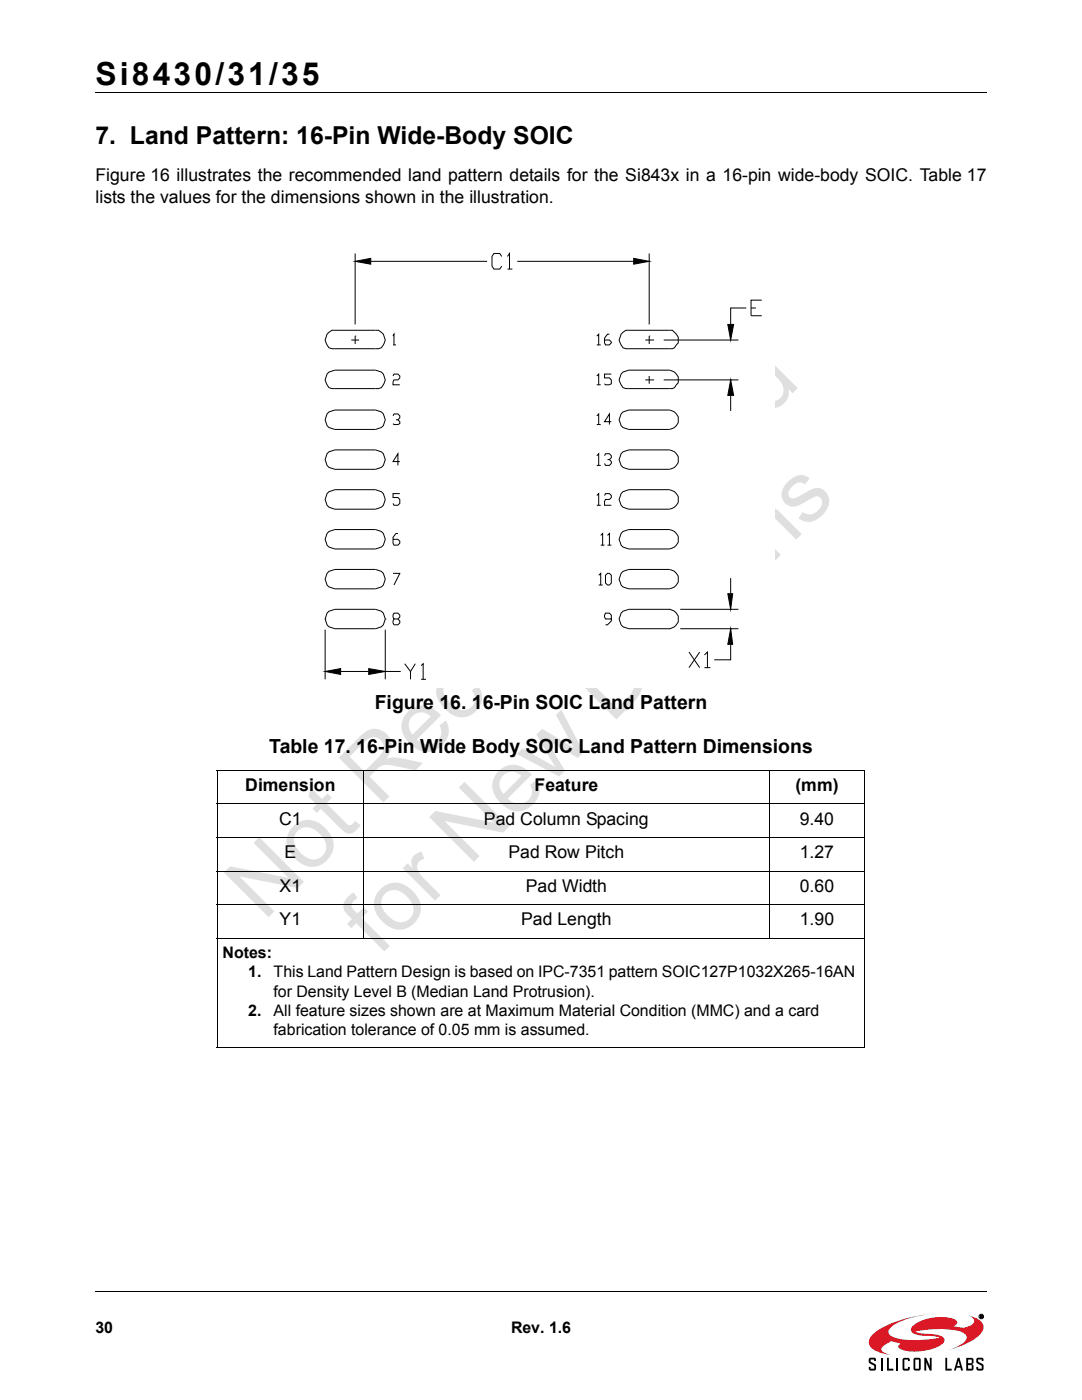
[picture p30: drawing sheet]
<svg xmlns="http://www.w3.org/2000/svg" width="216mm" height="279mm" viewBox="0 0 216 279" stroke-linecap="round" stroke-linejoin="round" font-family="sans-serif">
<defs><g id="words">
<g font-size="17.6" fill="#dfdfdf">
<text x="52.7" y="184" transform="rotate(-45 52.7 184)">Not Recommended</text>
<text x="75.6" y="191" transform="rotate(-45 75.6 191)">for New Designs</text>
</g>
<text font-size="6.3" x="19" y="16.9">Si8430/31/35</text>
<text font-size="4.9" x="19" y="28.7">7. Land Pattern: 16-Pin Wide-Body SOIC</text>
<g font-size="3.9">
<text x="74.8" y="141.5">Figure 16. 16-Pin SOIC Land Pattern</text>
<text x="53.7" y="150.3">Table 17. 16-Pin Wide Body SOIC Land Pattern Dimensions</text>
</g>
<g font-size="3.5">
<text x="19" y="36.2">Figure 16 illustrates the recommended land pattern details for the Si843x in a 16-pin wide-body SOIC. Table 17</text>
<text x="19.1" y="40.5">lists the values for the dimensions shown in the illustration.</text>
<text x="48.9" y="157.8">Dimension</text>
<text x="106.7" y="157.8">Feature</text>
<text x="158.7" y="157.8">(mm)</text>
<text x="55.7" y="164.6">C1</text>
<text x="96.6" y="164.6">Pad Column Spacing</text>
<text x="159.6" y="164.6">9.40</text>
<text x="56.8" y="171.2">E</text>
<text x="101.5" y="171.2">Pad Row Pitch</text>
<text x="159.6" y="171.2">1.27</text>
<text x="55.8" y="178">X1</text>
<text x="104.9" y="178">Pad Width</text>
<text x="159.6" y="178">0.60</text>
<text x="55.8" y="184.7">Y1</text>
<text x="104" y="184.7">Pad Length</text>
<text x="159.6" y="184.7">1.90</text>
</g>
<g font-size="3.2">
<text x="44.4" y="191.1">Notes:</text>
<text x="49.5" y="195">1.</text>
<text x="54.6" y="195">This Land Pattern Design is based on IPC-7351 pattern SOIC127P1032X265-16AN</text>
<text x="49.5" y="202.8">2.</text>
<text x="54.6" y="198.9">for Density Level B (Median Land Protrusion).</text>
<text x="54.6" y="202.8">All feature sizes shown are at Maximum Material Condition (MMC) and a card</text>
<text x="54.6" y="206.7">fabrication tolerance of 0.05 mm is assumed.</text>
<text x="19" y="266">30</text>
<text x="102" y="266">Rev. 1.6</text>
</g>
</g></defs>
<path d="M19 18.4h177.8M19.1 257.8h177.8" fill="none" stroke="#000" stroke-width=".2"/>
<path d="M172.3 258.6h25v18.7h-25z" fill="#fff"/>
<path d="M174.3 266.1a21.4 21.4 0 0 1 9.7-3.6l1.5-.2a16.9 16.9 0 0 0-7.6 2.5 1.05 1.05 0 0 0-.6 1 1.05 1.05 0 0 0 .7 .9 17 17 0 0 0 8.9 .4l.6-.1a11.4 11.4 0 0 0-3.8-.5h-.4a1.42 1.42 0 0 1-1.6-1.2 2.83 2.83 0 0 1 1.9-1.6 9.2 9.2 0 0 1 7-.3 .65 .65 0 0 1 .4 .7 .65 .65 0 0 1-.7 .5l-.1 .1a4.3 4.3 0 0 0 3.3-.1 .97 .97 0 0 0 .9-.9 .97 .97 0 0 0-.8-1l-.3-.1 .5 .1a2.73 2.73 0 0 1 2.5 2.3 5.4 5.4 0 0 1-3.4 3.1l-3.8 1.4a6.3 6.3 0 0 0 3.8-2.3 1.39 1.39 0 0 0-1.4-1.5 21.1 21.1 0 0 0-8.9 0l1.1 .4a10.3 10.3 0 0 1 4.4 .7 .81 .81 0 0 1-.1 1.5 10.1 10.1 0 0 1-8.3 .9l-.5-.5 .5-.6-1.9-.4-.6 .3a1.81 1.81 0 0 0-1.3 1.4l.6 .6 1.2 .4-1.6-.3a3.4 3.4 0 0 1-2.7-2 2.19 2.19 0 0 1 .9-2z" fill="#da1826"/>
<g fill="none" stroke="#000" stroke-width=".2">
<path d="M43.3 153.7h129.3M43.4 153.8v55.2M72.5 153.6v33.7M153.5 153.6v33.7M172.5 153.8v55.2M43.3 160.4h129.3M43.3 167.1h129.3M43.3 173.8h129.3M43.3 180.5h129.3M43.3 187.2h129.3M43.3 209.1h129.3M195.6 262.5h.4l-.1 .2 .2 .3-.4-.2-.1 .2z"/>
<path d="M195.7 262.5l.3 .1-.3 .1z"/>
<circle cx="195.8" cy="262.7" r=".45"/>
</g>
<g fill="#000">
<path d="M173.5 271h.9l.4 .1v.5h-.4v-.3h-.7v.2v.2l1 .6 .1 .2v.7l-.2 .3h-1.1l-.1-.7h.3v.4h.7v-.6l-.1-.1a1.14 1.14 0 0 1-1-.7v-.5zM177 271h.4v2.2h.9v.3h-1.3zM180.1 271.2l.4-.2h.7l.3 .2v.4h-.3v-.3h-.7v1.9h.7v-.4h.3v.4l-.1 .3h-.9l-.4-.1zM184.4 271h.4l.7 1.6v-1.6h.4v2.5h-.4l-.7-1.6v1.6h-.4zM188.6 271h.4v2.2h.9v.3h-1.3zM195 271h.9l.3 .1v.5h-.3v-.3h-.7v.2v.2l1 .6 .1 .3v.6l-.2 .3h-1.1l-.2-.7h.4v.4h.7v-.6l-.2-.1a1.14 1.14 0 0 1-.9-.7v-.5z"/>
<path d="M182.3 271.2v2.1l.3 .2h.9l.2-.3v-2l-.3-.2h-.8zM182.6 271.3h.8v1.9h-.8z"/>
<path d="M191.1 271l-.8 2.5h.4l.2-.5h.7l.2 .5h.4l-.8-2.5zM191.3 271.6l.2 1h-.5z"/>
<path d="M192.8 271v2.5h1.3l.2-.3v-.7l-.3-.2 .3-.3-.1-.8-.3-.2zM193.2 271.3h.7v.8h-.7zM193.2 272.4h.7v.8h-.7z"/>
<path d="M195.6 262.5h.4l-.1 .2 .2 .3-.4-.2-.1 .2zM195.7 262.5v.2l.3-.1z"/>
</g>
<path d="M175.9 271v2.5M179 271v2.5" fill="none" stroke="#000" stroke-width=".36"/>
<path d="M61.2 46.7h93.5v90.6h-93.5z" fill="#fff"/>
<g fill="none" stroke="#000" stroke-width=".2">
<path d="M70.9 52.2l3.1-.6v1.1zM70.9 50.6v14.1M74 52.2h23.2M100.1 51.2l-.4-.6h-1.1l-.4 .6v1.9l.4 .6h1.1l.4-.6M101.3 51.2l.4-.6v3.1M101.3 53.7h.9M103.2 52.2h23.2M126.4 51.6l3.1 .6-3.1 .5zM129.5 52.2h.1M129.5 50.6v14.1M152 59.9h-2.1v3.1h2.1M65.3 66.7l.9-.8h8.7a1.85 1.85 0 0 1 1.7 1 1.85 1.85 0 0 1-.1 1.9l-.4 .6-.6 .2h-8.7a1.36 1.36 0 0 1-1.7-1.2l-.2-.5z"/>
<path d="M65.6 74.3l1.2-.4h8.1a1.99 1.99 0 0 1 1.8 1.3 1.99 1.99 0 0 1-.6 2.2l-.6 .2h-8.7a1.36 1.36 0 0 1-1.7-1.2l-.2-.6 .4-1.1zM70.1 67.9h1.5M70.9 67.1h.1M70.9 67.1v1.5M78.4 67.1l.2-.4v2.1M78.4 75l.2-.3h.8l.4 .3v.4l-.4 .4h-.8l-.2 .4v.6h1.4M78.4 68.8h.6M119.1 67.1l.4-.4v2.1M119.1 75l.4-.3v2.1M119.1 68.8h.8M119.1 76.8h.8M121.6 66.7h-.4l-.6 .8v.9l.2 .4h.8l.4-.4v-.2l-.4-.3h-1"/>
<path d="M122 74.7h-1.4v.7h1l.4 .4v.8l-.4 .2h-.8l-.2-.2M123.9 66.7l1-.8h9.3l1.1 1.4v1.1l-.7 1-.4 .2h-8.7a1.36 1.36 0 0 1-1.8-1.2l-.2-.5zM124.3 74.3l1.2-.4h8.1a2.03 2.03 0 0 1 1.7 2.5l-.7 1-.4 .2h-8.7a1.36 1.36 0 0 1-1.8-1.2l-.2-.6 .4-1.1zM128.8 67.9h1.5M128.8 75.8h1.5M129.5 67.1h.1M129.5 67.1v1.5M129.5 75v1.6M130.3 67.9h.1M130.3 75.8h.1M132.4 67.9h14.9M132.4 75.8h14.9"/>
<path d="M145.2 64.7h1.2l-.6 3.2zM145.8 75.8h.1M145.8 78.9v3.1M145.8 75.8l.6 3.1h-1.2zM148.9 61.5h-3.1v3.2M149.9 61.5h.9M65.3 98.5l.3-.4 1.2-.4h8.1a1.99 1.99 0 0 1 1.8 1.4 1.99 1.99 0 0 1-.6 2.1l-1.2 .4h-8.1l-1.2-.4-.3-.4-.4-1.1zM65.3 90.6l.3-.4 1.2-.4h8.1l.6 .2a1.8 1.8 0 0 1 1.4 1.7 1.8 1.8 0 0 1-1.4 1.8l-.6 .2h-8.1l-1.2-.4-.3-.4-.4-1.2zM65.6 82.2l1.2-.4h8.1a1.94 1.94 0 0 1 2 2 1.94 1.94 0 0 1-2 1.9h-8.1l-1.2-.4-.3-.4-.4-1.1 .4-1.2zM78.4 83l.2-.4h.8l.4 .4v.4l-.4 .4h-.4M79.4 83.8l.4 .4v.3l-.4 .2h-.8l-.2-.2M79.8 92.1h-1.4l1-1.5v2.3"/>
<path d="M79.8 98.5h-1.4v.8h1l.4 .4v.8l-.4 .3h-.8l-.2-.3M119.1 83l.4-.4v2.1M119.1 91l.4-.4v2.3M119.1 98.9l.4-.4v2.3M119.1 84.7h.8M119.1 92.9h.8M120.6 91l.2-.4h.8l.4 .4v.3l-.4 .4h-.4M120.6 98.9l.2-.4h.8l.4 .4v.4l-.4 .4h-.8l-.2 .4v.7h1.4M121.6 91.7l.4 .4v.4l-.4 .4h-.8l-.2-.4M122 84.2h-1.4l1-1.6v2.1M123.9 98.5l.4-.4 1.2-.4h8.1a1.96 1.96 0 0 1 1.7 1.4 1.96 1.96 0 0 1-.7 2.1l-1 .4h-8.1l-1.2-.4-.4-.4-.4-1.1zM123.9 90.6l.4-.4 1.2-.4h8.1a1.95 1.95 0 0 1 1.7 1.4 1.95 1.95 0 0 1-.7 2.1l-1 .4h-8.1l-1.2-.4-.4-.4-.4-1.2z"/>
<path d="M124.3 82.2l1.2-.4h8.1a1.96 1.96 0 0 1 1.7 1.4 1.96 1.96 0 0 1-.7 2.1l-1 .4h-8.1l-1.2-.4-.4-.4-.4-1.1 .4-1.2zM65.6 114l1.2-.4h8.1a1.94 1.94 0 0 1 2 2 1.94 1.94 0 0 1-2 1.9h-8.1l-1.2-.4-.3-.3-.4-1.2 .4-1.2zM65.6 106.1l1.2-.4h8.1a1.94 1.94 0 0 1 2 1.9 1.94 1.94 0 0 1-2 2h-8.1l-1.2-.4-.3-.4-.4-1.2 .4-1.1zM78.4 114.4h1.4l-1.2 2.4M79.4 106.5h-.4l-.6 .7v1.2l.2 .4h.8l.4-.4v-.4l-.4-.4h-1M119.1 100.8h.8M119.5 114.8l.4-.4v2.4M119.5 116.8h.7M119.9 106.8l.3-.3v2.3M119.9 108.8h.7M120.8 114.8l.4-.4h.4l.4 .4v1.6l-.4 .4h-.4l-.4-.4zM121.2 106.8l.4-.3v2.3"/>
<path d="M121.2 108.8h.8M124.3 114l1.2-.4h8.1a1.96 1.96 0 0 1 1.7 1.5 1.96 1.96 0 0 1-.7 2l-1 .4h-8.1l-1.2-.4-.4-.3-.4-1.2 .4-1.2zM124.3 106.1l1.2-.4h8.1a1.96 1.96 0 0 1 1.7 1.4 1.96 1.96 0 0 1-.7 2.1l-1 .4h-8.1l-1.2-.4-.4-.4-.4-1.2 .4-1.1zM145.2 118.5h1l-.4 3.1zM145.8 115.4v3.1M64.9 123.5h.1M64.9 125.7v9.9M64.9 134l3.1-.6v1.2zM65.3 122.4l.3-.4 1.2-.4h8.1l.6 .2a1.8 1.8 0 0 1 1.4 1.7 1.8 1.8 0 0 1-1.4 1.8l-.6 .2h-8.1l-1.2-.4-.3-.4-.4-1.2zM68 134h5.6M73.6 133.4l3.3 .6-3.3 .6zM76.9 123.5h.1"/>
<path d="M76.9 134h.1M76.9 125.7v9.9M76.9 134h3.1M78.6 123.5l-.2-.4 .2-.7h.8l.4 .4v.3l-.4 .4h-.8l-.2 .4 .2 .8h.8l.4-.4v-.4l-.4-.4M80.8 132.5l1.1 1.5v1.6M82.9 132.5l-1 1.5M84 132.8l.4-.3v3.1M84 135.6h1M122 123.5h-1.2l-.2-.4 .2-.7h.8l.4 .4v1.1l-.8 .8h-.4M133.6 121.6h-8.1l-1.2 .4-.4 .4-.4 1.1 .4 1.2 .4 .4 1.2 .4h8.1M133.6 121.6a1.95 1.95 0 0 1 1.7 1.4 1.95 1.95 0 0 1-.7 2.1l-1 .4M133.6 121.6h.1"/>
<path d="M133.6 125.5h.1M135.7 125.5h11.6M135.7 121.6h11.6M137.5 130.1l2.1 3.1M139.6 130.1l-2.1 3.1M140.6 130.7l.6-.6v3.1M140.6 133.2h1.1M145.8 128.6v3.1h-3.3M145.8 125.5h.1M145.8 125.5l.4 3.1h-1z"/>
</g>
<path d="M70.9 52.2l3.1-.6v1.1zM126.4 51.6l3.1 .6-3.1 .5zM145.8 75.8l.6 3.1h-1.2zM145.2 64.7h1.2l-.6 3.2zM145.2 118.5h1l-.4 3.1zM64.9 134l3.1-.6v1.2zM73.6 133.4l3.3 .6-3.3 .6zM145.8 125.5l.4 3.1h-1z" fill="#000"/>
<use href="#words"/>
</svg>
